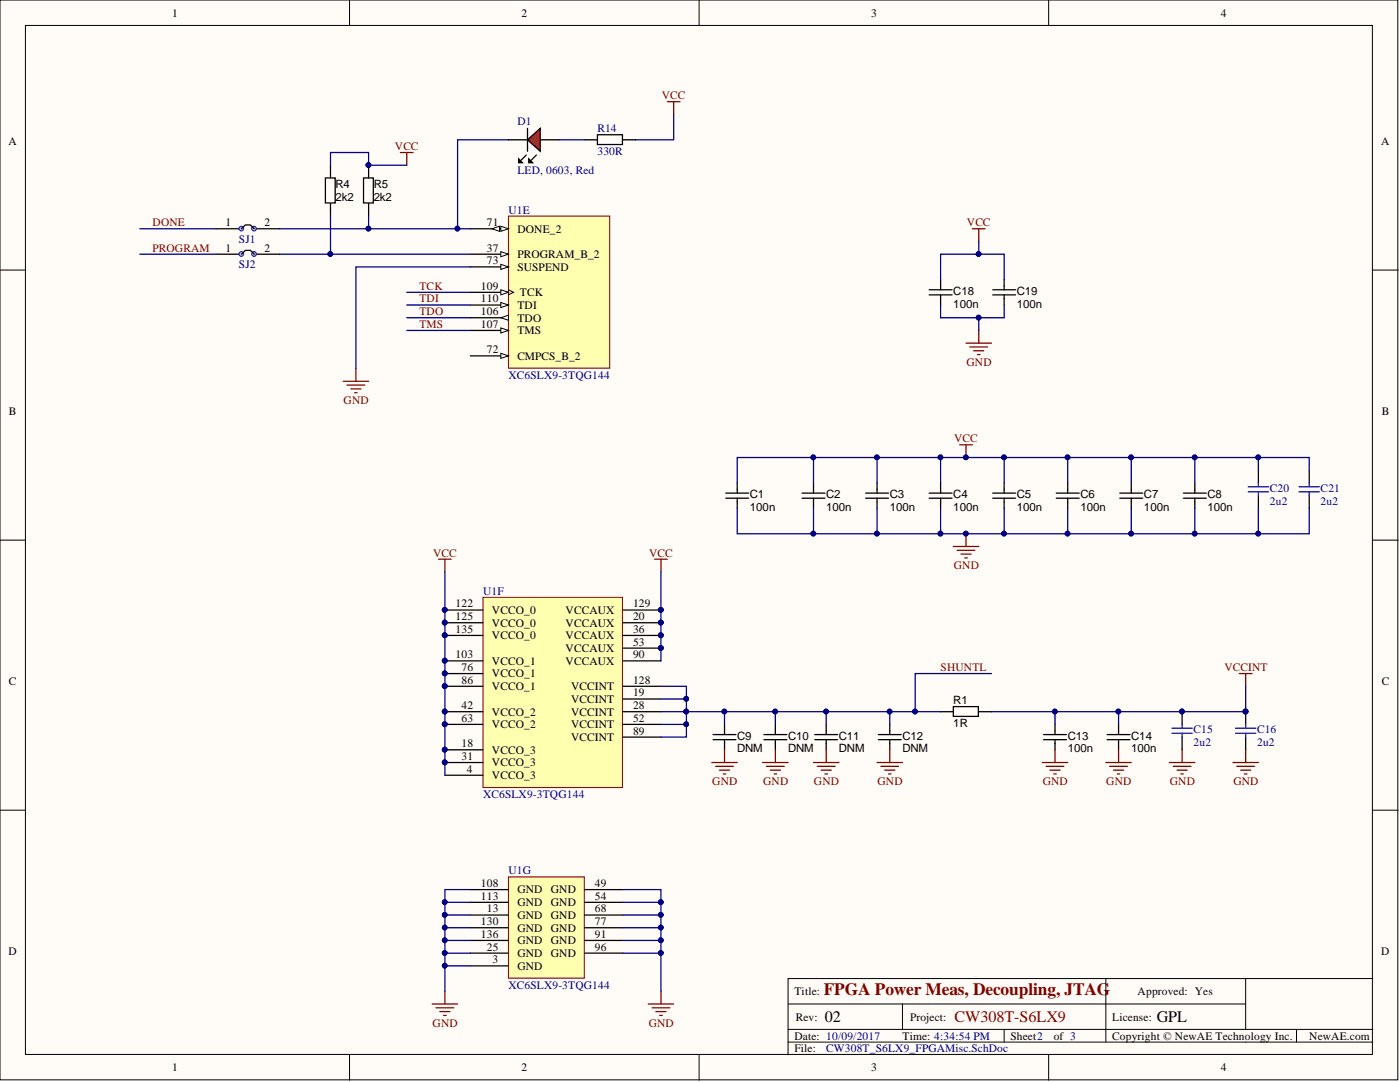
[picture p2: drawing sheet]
<svg xmlns="http://www.w3.org/2000/svg" width="279mm" height="216mm" viewBox="0 0 279 216" stroke-linecap="round" stroke-linejoin="round" font-family="sans-serif">
<defs><g id="words">
<text font-size="3.5" fill="#800000" x="164.4" y="198.6">FPGA Power Meas, Decoupling, JTAG</text>
<g font-size="3.2">
<text x="164.6" y="204">02</text>
<text x="230.8" y="204">GPL</text>
</g>
<text font-size="3.2" fill="#800000" x="190.5" y="204">CW308T-S6LX9</text>
<g font-size="2.3">
<text x="34.3" y="3.3">1</text>
<text x="104.1" y="3.3">2</text>
<text x="173.9" y="3.3">3</text>
<text x="243.6" y="3.3">4</text>
<text x="1.7" y="29">A</text>
<text x="275.7" y="29">A</text>
<text x="67" y="40.1">2k2</text>
<text x="67" y="37.5">R4</text>
<text x="74.6" y="40.1">2k2</text>
<text x="74.6" y="37.5">R5</text>
<text x="45" y="45.1">1</text>
<text x="52.8" y="45.1">2</text>
<text x="97.2" y="45.1">71</text>
<text x="103.2" y="46.4">DONE_2</text>
<text x="45" y="50.2">1</text>
<text x="52.8" y="50.2">2</text>
<text x="97.2" y="50.2">37</text>
<text x="97.2" y="52.7">73</text>
<text x="103.2" y="51.5">PROGRAM_B_2</text>
<text x="96" y="57.8">109</text>
<text x="103.2" y="54">SUSPEND</text>
<text x="103.8" y="59.1">TCK</text>
<text x="190.3" y="58.8">C18</text>
<text x="202.9" y="58.8">C19</text>
<text x="96" y="60.4">110</text>
<text x="96" y="65.4">107</text>
<text x="96" y="62.9">106</text>
<text x="103.2" y="61.6">TDI</text>
<text x="103.2" y="64.2">TDO</text>
<text x="190.3" y="61.4">100n</text>
<text x="202.9" y="61.4">100n</text>
<text x="97.2" y="70.5">72</text>
<text x="103.2" y="71.8">CMPCS_B_2</text>
<text x="103.2" y="66.7">TMS</text>
<text x="1.8" y="82.8">B</text>
<text x="275.7" y="82.8">B</text>
<text x="149.7" y="101.9">100n</text>
<text x="149.7" y="99.4">C1</text>
<text x="164.9" y="101.9">100n</text>
<text x="164.9" y="99.4">C2</text>
<text x="177.6" y="101.9">100n</text>
<text x="177.6" y="99.4">C3</text>
<text x="190.3" y="101.9">100n</text>
<text x="190.3" y="99.4">C4</text>
<text x="202.9" y="101.9">100n</text>
<text x="202.9" y="99.4">C5</text>
<text x="215.6" y="101.9">100n</text>
<text x="215.6" y="99.4">C6</text>
<text x="228.3" y="101.9">100n</text>
<text x="228.3" y="99.4">C7</text>
<text x="241" y="101.9">100n</text>
<text x="241" y="99.4">C8</text>
<text x="90.9" y="121.2">122</text>
<text x="90.9" y="123.8">125</text>
<text x="98.2" y="122.5">VCCO_0</text>
<text x="98.2" y="125">VCCO_0</text>
<text x="112.9" y="122.5">VCCAUX</text>
<text x="112.9" y="125">VCCAUX</text>
<text x="126.3" y="121.2">129</text>
<text x="126.3" y="123.8">20</text>
<text x="90.9" y="126.3">135</text>
<text x="90.9" y="131.4">103</text>
<text x="98.2" y="127.6">VCCO_0</text>
<text x="112.9" y="127.6">VCCAUX</text>
<text x="112.9" y="130.1">VCCAUX</text>
<text x="126.3" y="126.3">36</text>
<text x="126.3" y="128.8">53</text>
<text x="126.3" y="131.4">90</text>
<text x="1.8" y="136.8">C</text>
<text x="92.1" y="133.9">76</text>
<text x="92.1" y="136.4">86</text>
<text x="98.2" y="132.6">VCCO_1</text>
<text x="98.2" y="135.2">VCCO_1</text>
<text x="98.2" y="137.7">VCCO_1</text>
<text x="112.9" y="132.6">VCCAUX</text>
<text x="114" y="137.7">VCCINT</text>
<text x="126.3" y="136.4">128</text>
<text x="275.7" y="136.8">C</text>
<text x="92.1" y="141.5">42</text>
<text x="98.2" y="142.8">VCCO_2</text>
<text x="114" y="140.2">VCCINT</text>
<text x="114" y="142.8">VCCINT</text>
<text x="126.3" y="139">19</text>
<text x="126.3" y="141.5">28</text>
<text x="190.3" y="140.5">R1</text>
<text x="92.1" y="144">63</text>
<text x="92.1" y="149.1">18</text>
<text x="98.2" y="145.3">VCCO_2</text>
<text x="114" y="145.3">VCCINT</text>
<text x="114" y="147.8">VCCINT</text>
<text x="126.3" y="144">52</text>
<text x="126.3" y="146.6">89</text>
<text x="147.1" y="147.6">C9</text>
<text x="157.3" y="147.6">C10</text>
<text x="167.4" y="147.6">C11</text>
<text x="180.1" y="147.6">C12</text>
<text x="190.3" y="145.1">1R</text>
<text x="213.1" y="147.6">C13</text>
<text x="225.8" y="147.6">C14</text>
<text x="92.1" y="151.6">31</text>
<text x="93.2" y="154.2">4</text>
<text x="98.2" y="150.4">VCCO_3</text>
<text x="98.2" y="152.9">VCCO_3</text>
<text x="98.2" y="155.4">VCCO_3</text>
<text x="147.1" y="150.1">DNM</text>
<text x="157.3" y="150.1">DNM</text>
<text x="167.4" y="150.1">DNM</text>
<text x="180.1" y="150.1">DNM</text>
<text x="213.1" y="150.1">100n</text>
<text x="225.8" y="150.1">100n</text>
<text x="96" y="177">108</text>
<text x="96" y="179.5">113</text>
<text x="103.2" y="178.3">GND</text>
<text x="109.9" y="178.3">GND</text>
<text x="118.7" y="177">49</text>
<text x="118.7" y="179.5">54</text>
<text x="96" y="184.6">130</text>
<text x="97.2" y="182.1">13</text>
<text x="103.2" y="180.8">GND</text>
<text x="103.2" y="183.3">GND</text>
<text x="103.2" y="185.9">GND</text>
<text x="109.9" y="180.8">GND</text>
<text x="109.9" y="183.3">GND</text>
<text x="109.9" y="185.9">GND</text>
<text x="118.7" y="182.1">68</text>
<text x="118.7" y="184.6">77</text>
<text x="1.7" y="190.6">D</text>
<text x="96" y="187.1">136</text>
<text x="97.2" y="189.7">25</text>
<text x="103.2" y="188.4">GND</text>
<text x="103.2" y="191">GND</text>
<text x="109.9" y="188.4">GND</text>
<text x="109.9" y="191">GND</text>
<text x="118.7" y="187.1">91</text>
<text x="118.7" y="189.7">96</text>
<text x="275.7" y="190.6">D</text>
<text x="98.3" y="192.2">3</text>
<text x="103.2" y="193.5">GND</text>
<text x="158.5" y="198.6">Title:</text>
<text x="158.8" y="203.6">Rev:</text>
<text x="181.6" y="203.6">Project:</text>
<text x="222" y="203.6">License:</text>
<text x="227" y="198.6">Approved: Yes</text>
<text x="158.5" y="207.4">Date: 10/09/2017</text>
<text x="158.5" y="210">File:</text>
<text x="180.1" y="207.4">Time: 4:34:54 PM</text>
<text x="201.7" y="207.4">Sheet2</text>
<text x="210.3" y="207.4">of 3</text>
<text x="222" y="207.4">Copyright © NewAE Technology Inc.</text>
<text x="261.3" y="207.4">NewAE.com</text>
<text x="34.3" y="213.8">1</text>
<text x="104.1" y="213.8">2</text>
<text x="173.9" y="213.8">3</text>
<text x="243.6" y="213.8">4</text>
</g>
<g font-size="2.3" fill="#800000">
<text x="132.1" y="19.8">VCC</text>
<text x="78.8" y="29.9">VCC</text>
<text x="30.4" y="45.1">DONE</text>
<text x="193" y="45.1">VCC</text>
<text x="30.4" y="50.2">PROGRAM</text>
<text x="83.7" y="57.8">TCK</text>
<text x="83.7" y="60.4">TDI</text>
<text x="83.7" y="62.9">TDO</text>
<text x="83.7" y="65.4">TMS</text>
<text x="192.9" y="73">GND</text>
<text x="68.6" y="80.6">GND</text>
<text x="190.4" y="88.3">VCC</text>
<text x="86.4" y="111.1">VCC</text>
<text x="129.5" y="111.1">VCC</text>
<text x="190.3" y="113.6">GND</text>
<text x="187.7" y="133.9">SHUNTL</text>
<text x="244.4" y="133.9">VCCINT</text>
<text x="142.1" y="156.7">GND</text>
<text x="152.3" y="156.7">GND</text>
<text x="162.4" y="156.7">GND</text>
<text x="175.1" y="156.7">GND</text>
<text x="208.1" y="156.7">GND</text>
<text x="220.8" y="156.7">GND</text>
<text x="233.5" y="156.7">GND</text>
<text x="246.1" y="156.7">GND</text>
<text x="86.3" y="204.9">GND</text>
<text x="129.5" y="204.9">GND</text>
</g>
<g font-size="2.3" fill="#000080">
<text x="103.2" y="24.9">D1</text>
<text x="119.2" y="26.4">R14</text>
<text x="103.2" y="34.7">LED, 0603, Red</text>
<text x="119.2" y="30.9">330R</text>
<text x="101.5" y="42.6">U1E</text>
<text x="47.7" y="48.4">SJ1</text>
<text x="47.7" y="53.5">SJ2</text>
<text x="101.5" y="75.6">XC6SLX9-3TQG144</text>
<text x="253.4" y="98.1">C20</text>
<text x="253.4" y="100.7">2u2</text>
<text x="263.6" y="98.1">C21</text>
<text x="263.6" y="100.7">2u2</text>
<text x="96.4" y="118.7">U1F</text>
<text x="238.2" y="146.3">C15</text>
<text x="238.2" y="148.9">2u2</text>
<text x="250.9" y="146.3">C16</text>
<text x="250.9" y="148.9">2u2</text>
<text x="96.4" y="159.3">XC6SLX9-3TQG144</text>
<text x="101.5" y="174.5">U1G</text>
<text x="101.5" y="197.3">XC6SLX9-3TQG144</text>
<text x="164.9" y="210">CW308T_S6LX9_FPGAMisc.SchDoc</text>
</g>
</g></defs>
<g fill="#fffcf8" stroke="#000" stroke-width=".2">
<path d="M0 0h279v215.5h-279z"/>
<path d="M5.1 5.1h268.8v205.3h-268.8z"/>
</g>
<g fill="none" stroke="#000" stroke-width=".2">
<path d="M69.8 0v5.1M139.5 0v5.1M209.3 0v5.1M0 53.9h5.1M274 53.9h5M0 107.8h5.1M274 107.8h5M0 161.7h5.1M274 161.7h5M220.7 195.3v12.6M248.6 195.3h-91.3v15.2M274 195.3h-25.4v10.1"/>
<path d="M69.8 210.5v5M139.5 210.5v5M157.3 200.3h91.3M157.3 207.9h116.7M157.3 205.4h116.7M180.1 200.3v5.1M200.4 205.4v2.5M209.3 210.5v5M258.7 205.4v2.5"/>
</g>
<path d="M101.5 43.1h20.2v30.4h-20.2z" fill="#ffffb0" stroke="#800000" stroke-width=".2"/>
<path d="M93.9 50.7h7.6" fill="none" stroke="#000" stroke-width=".25"/>
<path d="M99.9 50.2l1.6 .5-1.6 .5z" fill="#fffcf8"/>
<path d="M99.9 50.2l1.6 .5-1.6 .5z" fill="none" stroke="#000" stroke-width=".2"/>
<path d="M93.9 71h7.6" fill="none" stroke="#000" stroke-width=".25"/>
<path d="M99.9 70.5l1.6 .5-1.6 .5z" fill="#fffcf8"/>
<path d="M99.9 70.5l1.6 .5-1.6 .5z" fill="none" stroke="#000" stroke-width=".2"/>
<path d="M93.9 45.6h7.6" fill="none" stroke="#000" stroke-width=".25"/>
<path d="M99.9 45.1l1.6 .5-1.6 .6z" fill="#fffcf8"/>
<path d="M99.9 45.1l1.6 .5-1.6 .6z" fill="none" stroke="#000" stroke-width=".2"/>
<path d="M98.2 45.6l1.5-.5v1.1z" fill="#fffcf8"/>
<path d="M98.2 45.6l1.5-.5v1.1zM101.5 57.8l1 .5-1 .5" fill="none" stroke="#000" stroke-width=".2"/>
<path d="M93.9 58.3h7.6" fill="none" stroke="#000" stroke-width=".25"/>
<path d="M99.9 57.8l1.6 .5-1.6 .5z" fill="#fffcf8"/>
<path d="M99.9 57.8l1.6 .5-1.6 .5z" fill="none" stroke="#000" stroke-width=".2"/>
<path d="M93.9 60.9h7.6" fill="none" stroke="#000" stroke-width=".25"/>
<path d="M99.9 60.4l1.6 .5-1.6 .5z" fill="#fffcf8"/>
<path d="M99.9 60.4l1.6 .5-1.6 .5z" fill="none" stroke="#000" stroke-width=".2"/>
<path d="M93.9 65.9h7.6" fill="none" stroke="#000" stroke-width=".25"/>
<path d="M99.9 65.4l1.6 .5-1.6 .5z" fill="#fffcf8"/>
<path d="M99.9 65.4l1.6 .5-1.6 .5z" fill="none" stroke="#000" stroke-width=".2"/>
<path d="M93.9 63.4h7.6" fill="none" stroke="#000" stroke-width=".25"/>
<path d="M99.9 63.4l1.6-.5v1z" fill="#fffcf8"/>
<path d="M99.9 63.4l1.6-.5v1z" fill="none" stroke="#000" stroke-width=".2"/>
<path d="M93.9 53.3h7.6" fill="none" stroke="#000" stroke-width=".25"/>
<path d="M99.9 52.7l1.6 .6-1.6 .5z" fill="#fffcf8"/>
<path d="M99.9 52.7l1.6 .6-1.6 .5z" fill="none" stroke="#000" stroke-width=".2"/>
<path d="M96.4 119.2h27.8v37.9h-27.8z" fill="#ffffb0" stroke="#800000" stroke-width=".2"/>
<g fill="none" stroke="#000" stroke-width=".25">
<path d="M88.8 121.7h7.6M88.8 124.3h7.6M88.8 126.8h7.6M88.8 131.9h7.6M88.8 136.9h7.6M88.8 134.4h7.6M124.3 121.7h7.6M124.3 124.3h7.6M124.3 126.8h7.6M124.3 129.3h7.6M124.3 131.9h7.6M124.3 136.9h7.6"/>
<path d="M124.3 139.5h7.6M88.8 142h7.6M88.8 144.5h7.6M88.8 149.6h7.6M88.8 152.2h7.6M88.8 154.7h7.6M124.3 142h7.6M124.3 144.5h7.6M124.3 147.1h7.6"/>
</g>
<g fill="#000080" stroke="#000080" stroke-width=".2">
<circle cx="131.9" cy="121.7" r=".47"/>
<circle cx="131.9" cy="124.2" r=".47"/>
<circle cx="131.9" cy="126.8" r=".47"/>
<circle cx="131.9" cy="129.3" r=".47"/>
<circle cx="88.7" cy="121.7" r=".47"/>
<circle cx="88.7" cy="124.2" r=".47"/>
<circle cx="88.7" cy="126.8" r=".47"/>
<circle cx="88.7" cy="131.8" r=".47"/>
<circle cx="88.7" cy="134.4" r=".47"/>
<circle cx="88.7" cy="136.9" r=".47"/>
<circle cx="88.7" cy="142" r=".47"/>
<circle cx="88.7" cy="144.5" r=".47"/>
<circle cx="88.7" cy="149.6" r=".47"/>
<circle cx="88.7" cy="152.1" r=".47"/>
</g>
<path d="M101.5 175h15.1v20.2h-15.1z" fill="#ffffb0" stroke="#800000" stroke-width=".2"/>
<g fill="none" stroke="#000" stroke-width=".25">
<path d="M64.9 35.5h2v5h-2zM66 33v2.5M72.6 35.5h1.9v5h-1.9zM73.6 33v2.5M43.1 45.6h5.1M50.7 45.6h5.1M66 40.6v2.5M73.6 40.6v2.5M185.4 58.8h4.6M185.4 57.8h4.6M187.7 55.8v2M187.7 58.8v2.1"/>
<path d="M198.1 58.8h4.6M198.1 57.8h4.6M200.4 55.8v2M200.4 58.8v2.1M144.8 99.4h4.6M144.8 98.4h4.6M147.1 96.4v2M147.1 99.4v2M160.1 99.4h4.5M160.1 98.4h4.5M162.4 96.4v2M162.4 99.4v2"/>
<path d="M172.8 99.4h4.5M172.8 98.4h4.5M175 96.4v2M175 99.4v2M185.4 99.4h4.6M185.4 98.4h4.6M187.7 96.4v2M187.7 99.4v2M198.1 99.4h4.6M198.1 98.4h4.6M200.4 96.4v2M200.4 99.4v2"/>
<path d="M210.8 99.4h4.6M210.8 98.4h4.6M213.1 96.4v2M213.1 99.4v2M223.5 99.4h4.6M223.5 98.4h4.6M225.8 96.4v2M225.8 99.4v2M236.2 99.4h4.5M236.2 98.4h4.5M238.5 96.4v2M238.5 99.4v2"/>
<path d="M142.3 147.6h4.6M142.3 146.6h4.6M144.6 144.5v2.1M144.6 147.6v2M152.5 147.6h4.5M152.5 146.6h4.5M154.7 144.5v2.1M154.7 147.6v2M162.6 147.6h4.6M162.6 146.6h4.6M164.9 144.5v2.1M164.9 147.6v2"/>
<path d="M175.3 147.6h4.6M175.3 146.6h4.6M177.6 144.5v2.1M177.6 147.6v2M187.7 142h2.6M190.3 141h5v1.9h-5zM195.3 142h2.6M208.3 147.6h4.5M208.3 146.6h4.5M210.5 144.5v2.1M210.5 147.6v2M220.9 147.6h4.6"/>
<path d="M220.9 146.6h4.6M223.2 144.5v2.1M223.2 147.6v2M93.9 177.5h7.6M116.7 177.5h7.6M93.9 180h7.6M93.9 182.6h7.6M93.9 185.1h7.6M93.9 187.7h7.6M93.9 190.2h7.6M93.9 192.7h7.6M116.7 180h7.6"/>
<path d="M116.7 182.6h7.6M116.7 185.1h7.6M116.7 187.7h7.6M116.7 190.2h7.6"/>
</g>
<g fill="none" stroke="#800000" stroke-width=".25">
<path d="M79.9 30.4h2.5M81.2 30.4v2.6M68.5 76.1h5.1M69.3 76.8h3.5M70 77.6h2M70.8 78.4h.5M71 73.5v2.6M191.5 88.8h2.6M192.8 88.8v2.5M87.5 111.6h2.6M88.8 111.6v2.5M130.6 111.6h2.6"/>
<path d="M131.9 111.6v2.5M190.3 109h5M191 109.8h3.6M191.8 110.6h2M192.5 111.3h.5M192.8 106.5v2.5M247.3 134.4h2.6M248.6 134.4v2.5M142.1 152.2h5M142.8 152.9h3.6M143.6 153.7h2M144.3 154.4h.5"/>
<path d="M144.6 149.6v2.6M152.2 152.2h5.1M153 152.9h3.5M153.7 153.7h2.1M154.5 154.4h.5M154.7 149.6v2.6M162.4 152.2h5M163.1 152.9h3.6M163.9 153.7h2M164.6 154.4h.5M164.9 149.6v2.6M175 152.2h5.1"/>
<path d="M175.8 152.9h3.5M176.6 153.7h2M177.3 154.4h.5M177.6 149.6v2.6M208 152.2h5.1M208.8 152.9h3.5M209.5 153.7h2.1M210.3 154.4h.5M210.5 149.6v2.6M220.7 152.2h5.1M221.5 152.9h3.5M222.2 153.7h2"/>
<path d="M223 154.4h.5M223.2 149.6v2.6M233.4 152.2h5.1M234.1 152.9h3.6M234.9 153.7h2M235.7 154.4h.5M235.9 149.6v2.6M246.1 152.2h5M246.8 152.9h3.6M247.6 153.7h2M248.3 154.4h.6M248.6 149.6v2.6"/>
<path d="M88.8 197.8v2.5M131.9 197.8v2.5M86.2 200.3h5.1M87 201.1h3.6M87.8 201.9h2M88.5 202.6h.5M129.4 200.3h5M130.1 201.1h3.6M130.9 201.9h2M131.7 202.6h.5"/>
</g>
<g fill="#000080" stroke="#000080" stroke-width=".2">
<circle cx="192.8" cy="106.5" r=".47"/>
<circle cx="192.8" cy="91.3" r=".47"/>
<circle cx="73.5" cy="32.9" r=".47"/>
</g>
<g fill="#c0c0c0" stroke="#00f" stroke-width=".2">
<circle cx="48.2" cy="45.6" r=".47"/>
<circle cx="50.7" cy="45.6" r=".47"/>
</g>
<path d="M43.1 50.7h5.1M48.2 45.6l.8-.7h1l.7 .7M50.7 50.7h5.1" fill="none" stroke="#000" stroke-width=".25"/>
<g fill="#c0c0c0" stroke="#00f" stroke-width=".2">
<circle cx="48.2" cy="50.7" r=".47"/>
<circle cx="50.7" cy="50.7" r=".47"/>
</g>
<path d="M101.5 27.9h3.8M105 30.9l-1 1.1M107.1 30.9l-1.1 1.1M107.8 27.9h3.8M48.2 50.7l.8-.7h1l.7 .7" fill="none" stroke="#000" stroke-width=".25"/>
<path d="M105.3 27.9l2.5-2.3v4.6z" fill="#ee0e22"/>
<g fill="none" stroke="#000" stroke-width=".25">
<path d="M103.5 31.7l.8 .8h-.8zM105.3 27.9l2.5-2.3v4.6zM105.3 25.6v4.6M105.5 31.7l.8 .8h-.8zM116.7 27.9h2.5M119.2 26.9h5v1.9h-5zM124.3 27.9h2.5M251.1 93.8v2.6M251.1 98.9v2.5M261.3 93.8v2.6M261.3 98.9v2.5M235.9 142v2.5"/>
<path d="M235.9 147.1v2.5M248.6 142v2.5M248.6 147.1v2.5"/>
</g>
<path d="M103.5 31.7l.8 .8h-.8zM105.5 31.7l.8 .8h-.8z" fill="#000"/>
<path d="M133.2 20.3h2.5M134.4 20.3v2.5M194.1 45.6h2.5M195.3 45.6v2.6M192.8 68.5h5.1M193.6 69.2h3.5M194.3 70h2M195.1 70.8h.5M195.3 65.9v2.6" fill="none" stroke="#800000" stroke-width=".25"/>
<g fill="#000080" stroke="#000080" stroke-width=".2">
<circle cx="248.6" cy="142" r=".47"/>
<circle cx="235.9" cy="142" r=".47"/>
<circle cx="88.7" cy="180" r=".47"/>
<circle cx="88.7" cy="182.5" r=".47"/>
<circle cx="88.7" cy="185.1" r=".47"/>
<circle cx="88.7" cy="187.6" r=".47"/>
<circle cx="88.7" cy="190.2" r=".47"/>
<circle cx="88.7" cy="192.7" r=".47"/>
<circle cx="131.9" cy="180" r=".47"/>
<circle cx="131.9" cy="182.5" r=".47"/>
<circle cx="131.9" cy="185.1" r=".47"/>
<circle cx="131.9" cy="187.6" r=".47"/>
<circle cx="131.9" cy="190.2" r=".47"/>
<circle cx="88.7" cy="152.1" r=".47"/>
<circle cx="88.7" cy="149.6" r=".47"/>
<circle cx="88.7" cy="144.5" r=".47"/>
<circle cx="88.7" cy="142" r=".47"/>
<circle cx="88.7" cy="136.9" r=".47"/>
<circle cx="88.7" cy="134.4" r=".47"/>
<circle cx="88.7" cy="131.8" r=".47"/>
<circle cx="88.7" cy="126.8" r=".47"/>
<circle cx="88.7" cy="124.2" r=".47"/>
<circle cx="88.7" cy="121.7" r=".47"/>
<circle cx="131.9" cy="129.3" r=".47"/>
<circle cx="131.9" cy="126.8" r=".47"/>
<circle cx="131.9" cy="124.2" r=".47"/>
<circle cx="131.9" cy="121.7" r=".47"/>
<circle cx="136.9" cy="139.4" r=".47"/>
<circle cx="136.9" cy="142" r=".47"/>
<circle cx="136.9" cy="144.5" r=".47"/>
<circle cx="144.6" cy="142" r=".47"/>
<circle cx="154.7" cy="142" r=".47"/>
<circle cx="164.8" cy="142" r=".47"/>
<circle cx="177.5" cy="142" r=".47"/>
<circle cx="210.5" cy="142" r=".47"/>
<circle cx="223.2" cy="142" r=".47"/>
<circle cx="182.6" cy="142" r=".47"/>
<circle cx="162.3" cy="106.5" r=".47"/>
<circle cx="175" cy="106.5" r=".47"/>
<circle cx="187.7" cy="106.5" r=".47"/>
<circle cx="192.8" cy="106.5" r=".47"/>
<circle cx="200.4" cy="106.5" r=".47"/>
<circle cx="213" cy="106.5" r=".47"/>
<circle cx="225.7" cy="106.5" r=".47"/>
<circle cx="238.4" cy="106.5" r=".47"/>
<circle cx="162.3" cy="91.3" r=".47"/>
<circle cx="175" cy="91.3" r=".47"/>
<circle cx="187.7" cy="91.3" r=".47"/>
<circle cx="192.8" cy="91.3" r=".47"/>
<circle cx="200.4" cy="91.3" r=".47"/>
<circle cx="213" cy="91.3" r=".47"/>
<circle cx="225.7" cy="91.3" r=".47"/>
<circle cx="238.4" cy="91.3" r=".47"/>
<circle cx="91.3" cy="45.6" r=".47"/>
<circle cx="73.5" cy="45.6" r=".47"/>
<circle cx="65.9" cy="50.7" r=".47"/>
<circle cx="73.5" cy="32.9" r=".47"/>
<circle cx="251.1" cy="91.3" r=".47"/>
<circle cx="251.1" cy="106.5" r=".47"/>
<circle cx="195.3" cy="50.7" r=".47"/>
<circle cx="195.3" cy="63.4" r=".47"/>
</g>
<g fill="none" stroke="#00f" stroke-width=".25">
<path d="M249.1 98.1h4.1M249.1 97.1h4.1M251.1 96.4v.7M251.1 98.1v.8M259.3 98.1h4M259.3 97.1h4M261.3 96.4v.7M261.3 98.1v.8M233.9 146.3h4M233.9 145.3h4M235.9 144.5v.8M235.9 146.3v.8"/>
<path d="M246.6 146.3h4M246.6 145.3h4M248.6 144.5v.8M248.6 146.3v.8"/>
</g>
<g fill="none" stroke="#000080" stroke-width=".25">
<path d="M66 33v-2.6h7.6v2.6h7.6M101.5 27.9h-10.2v17.7M111.6 27.9h5.1M134.4 22.8v5.1h-7.6M27.9 50.7h15.2M27.9 45.6h15.2M55.8 50.7h10.2M55.8 45.6h17.8M66 43.1v7.6h27.9M73.6 43.1v2.5h20.3M81.2 58.3h12.7M93.9 53.3h-22.9v20.2"/>
<path d="M195.3 48.2v2.5h-7.6v5.1M195.3 50.7h5.1v5.1M81.2 60.9h12.7M81.2 63.4h12.7M81.2 65.9h12.7M187.7 60.9v2.5h12.7v-2.5M195.3 63.4v2.5M147.1 96.4v-5.1h91.4v5.1M162.4 91.3v5.1M175 91.3v5.1M187.7 91.3v5.1M200.4 91.3v5.1"/>
<path d="M213.1 91.3v5.1M225.8 91.3v5.1M238.5 91.3h22.8v2.5M251.1 91.3v2.5M88.8 114.1v40.6M131.9 114.1v17.8M147.1 101.4v5.1h91.4v-5.1M162.4 101.4v5.1M175 101.4v5.1M187.7 101.4v5.1M200.4 101.4v5.1M213.1 101.4v5.1"/>
<path d="M225.8 101.4v5.1M251.1 101.4v5.1M261.3 101.4v5.1h-22.8M131.9 136.9h5.1v10.2h-5.1M131.9 139.5h5.1M197.9 134.4h-15.3v7.6M248.6 136.9v5.1h-38.1v2.5M131.9 142h45.7v2.5M131.9 144.5h5.1M144.6 142v2.5M154.7 142v2.5M164.9 142v2.5"/>
<path d="M177.6 142h10.1M197.9 142h12.6M223.2 142v2.5M93.9 177.5h-5.1v15.2h5.1M124.3 177.5h7.6v12.7h-7.6M88.8 190.2h5.1M88.8 187.7h5.1M88.8 185.1h5.1M88.8 182.6h5.1M88.8 180h5.1M88.8 192.7v5.1M124.3 187.7h7.6"/>
<path d="M124.3 185.1h7.6M124.3 182.6h7.6M124.3 180h7.6M131.9 190.2v7.6"/>
</g>
<use href="#words"/>
</svg>
